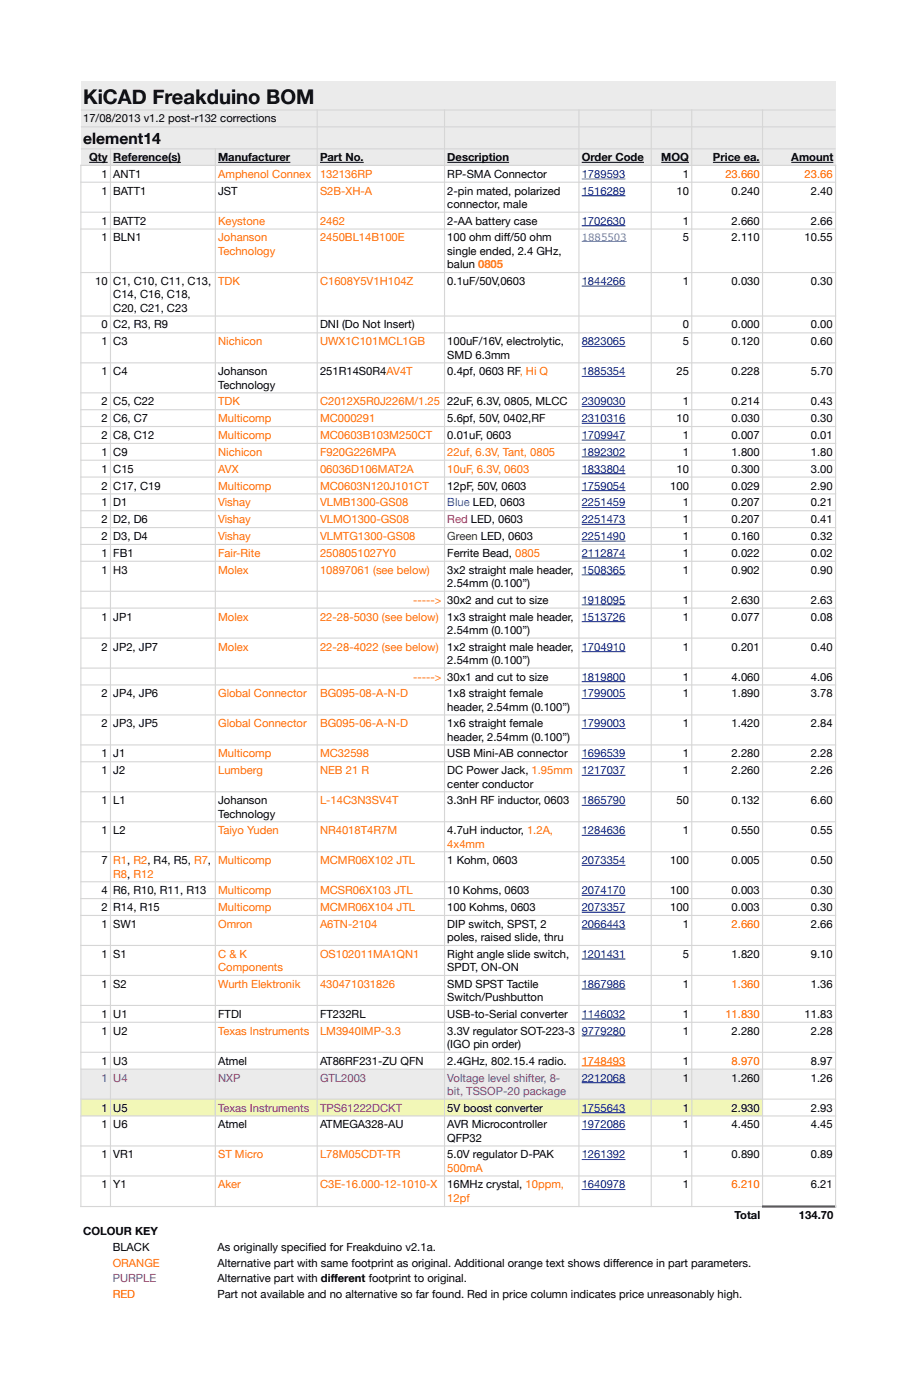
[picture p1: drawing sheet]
<svg xmlns="http://www.w3.org/2000/svg" width="289mm" height="440mm" viewBox="0 0 289 440" stroke-linecap="round" stroke-linejoin="round" font-family="sans-serif">
<defs><g id="words">
<text font-size="6.3" x="26.1" y="32.7">KiCAD Freakduino BOM</text>
<text font-size="4.9" x="26.1" y="45.2">element14</text>
<g font-size="3.5">
<text x="26.1" y="38.5">17/08/2013 v1.2 post-r132 corrections</text>
<text x="28" y="50.7">Qty</text>
<text x="35.6" y="50.7">Reference(s)</text>
<text x="68.5" y="50.7">Manufacturer</text>
<text x="100.5" y="50.7">Part No.</text>
<text x="140.5" y="50.7">Description</text>
<text x="182.7" y="50.7">Order Code</text>
<text x="207.7" y="50.7">MOQ</text>
<text x="223.9" y="50.7">Price ea.</text>
<text x="248.5" y="50.7">Amount</text>
<text x="31.8" y="55.9">1</text>
<text x="35.6" y="55.9">ANT1</text>
<text x="140.5" y="55.9">RP-SMA Connector</text>
<text x="214.4" y="55.9">1</text>
<text x="31.8" y="61.2">1</text>
<text x="35.6" y="61.2">BATT1</text>
<text x="68.5" y="61.2">JST</text>
<text x="140.5" y="61.2">2-pin mated, polarized</text>
<text x="140.5" y="65.4">connector, male</text>
<text x="212.4" y="61.2">10</text>
<text x="229.7" y="61.2">0.240</text>
<text x="254.6" y="61.2">2.40</text>
<text x="31.8" y="70.6">1</text>
<text x="35.6" y="70.6">BATT2</text>
<text x="140.5" y="70.6">2-AA battery case</text>
<text x="214.4" y="70.6">1</text>
<text x="229.7" y="70.6">2.660</text>
<text x="254.6" y="70.6">2.66</text>
<text x="31.8" y="75.9">1</text>
<text x="35.6" y="75.9">BLN1</text>
<text x="140.5" y="75.9">100 ohm dif/50 ohm</text>
<text x="158.2" y="75.9">f</text>
<text x="214.4" y="75.9">5</text>
<text x="229.7" y="75.9">2.110</text>
<text x="252.7" y="75.9">10.55</text>
<text x="140.5" y="80.1">single ended, 2.4 GHz,</text>
<text x="29.9" y="89.6">10</text>
<text x="35.6" y="89.6">C1, C10, C11, C13,</text>
<text x="140.5" y="84.3">balun 0805</text>
<text x="140.5" y="89.6">0.1uF/50V,0603</text>
<text x="214.4" y="89.6">1</text>
<text x="229.7" y="89.6">0.030</text>
<text x="254.6" y="89.6">0.30</text>
<text x="35.6" y="93.8">C14, C16, C18,</text>
<text x="35.6" y="98">C20, C21, C23</text>
<text x="31.8" y="103.2">0</text>
<text x="35.6" y="103.2">C2, R3, R9</text>
<text x="100.5" y="103.2">DNI (Do Not Insert)</text>
<text x="214.4" y="103.2">0</text>
<text x="229.7" y="103.2">0.000</text>
<text x="254.6" y="103.2">0.00</text>
<text x="31.8" y="108.5">1</text>
<text x="35.6" y="108.5">C3</text>
<text x="140.5" y="108.5">100uF/16V, electrolytic,</text>
<text x="140.5" y="112.7">SMD 6.3mm</text>
<text x="214.4" y="108.5">5</text>
<text x="229.7" y="108.5">0.120</text>
<text x="254.6" y="108.5">0.60</text>
<text x="31.8" y="117.9">1</text>
<text x="35.6" y="117.9">C4</text>
<text x="68.5" y="117.9">Johanson</text>
<text x="100.5" y="117.9">251R14S0R4AV4T</text>
<text x="140.5" y="117.9">0.4pf, 0603 RF, Hi Q</text>
<text x="212.4" y="117.9">25</text>
<text x="229.7" y="117.9">0.228</text>
<text x="254.6" y="117.9">5.70</text>
<text x="68.5" y="122.2">Technology</text>
<text x="31.8" y="127.4">2</text>
<text x="35.6" y="127.4">C5, C22</text>
<text x="140.5" y="127.4">22uF, 6.3V, 0805, MLCC</text>
<text x="214.4" y="127.4">1</text>
<text x="229.7" y="127.4">0.214</text>
<text x="254.6" y="127.4">0.43</text>
<text x="31.8" y="132.6">2</text>
<text x="31.8" y="137.9">2</text>
<text x="35.6" y="132.6">C6, C7</text>
<text x="35.6" y="137.9">C8, C12</text>
<text x="140.5" y="132.6">5.6pf, 50V, 0402,RF</text>
<text x="140.5" y="137.9">0.01uF, 0603</text>
<text x="212.4" y="132.6">10</text>
<text x="214.4" y="137.9">1</text>
<text x="229.7" y="132.6">0.030</text>
<text x="229.7" y="137.9">0.007</text>
<text x="254.6" y="132.6">0.30</text>
<text x="254.6" y="137.9">0.01</text>
<text x="31.8" y="143.2">1</text>
<text x="35.6" y="143.2">C9</text>
<text x="214.4" y="143.2">1</text>
<text x="229.7" y="143.2">1.800</text>
<text x="254.6" y="143.2">1.80</text>
<text x="31.8" y="148.5">1</text>
<text x="35.6" y="148.5">C15</text>
<text x="212.4" y="148.5">10</text>
<text x="229.7" y="148.5">0.300</text>
<text x="254.6" y="148.5">3.00</text>
<text x="31.8" y="153.8">2</text>
<text x="35.6" y="153.8">C17, C19</text>
<text x="140.5" y="153.8">12pF, 50V, 0603</text>
<text x="210.5" y="153.8">100</text>
<text x="229.7" y="153.8">0.029</text>
<text x="254.6" y="153.8">2.90</text>
<text x="31.8" y="159.1">1</text>
<text x="35.6" y="159.1">D1</text>
<text x="214.4" y="159.1">1</text>
<text x="229.7" y="159.1">0.207</text>
<text x="254.6" y="159.1">0.21</text>
<text x="31.8" y="164.4">2</text>
<text x="35.6" y="164.4">D2, D6</text>
<text x="214.4" y="164.4">1</text>
<text x="229.7" y="164.4">0.207</text>
<text x="254.6" y="164.4">0.41</text>
<text x="31.8" y="169.7">2</text>
<text x="35.6" y="169.7">D3, D4</text>
<text x="214.4" y="169.7">1</text>
<text x="229.7" y="169.7">0.160</text>
<text x="254.6" y="169.7">0.32</text>
<text x="31.8" y="175">1</text>
<text x="35.6" y="175">FB1</text>
<text x="140.5" y="175">Ferrite Bead, 0805</text>
<text x="214.4" y="175">1</text>
<text x="229.7" y="175">0.022</text>
<text x="254.6" y="175">0.02</text>
<text x="31.8" y="180.3">1</text>
<text x="35.6" y="180.3">H3</text>
<text x="140.5" y="180.3">3x2 straight male header,</text>
<text x="140.5" y="184.5">2.54mm (0.100”)</text>
<text x="214.4" y="180.3">1</text>
<text x="229.7" y="180.3">0.902</text>
<text x="254.6" y="180.3">0.90</text>
<text x="140.5" y="189.7">30x2 and cut to size</text>
<text x="214.4" y="189.7">1</text>
<text x="229.7" y="189.7">2.630</text>
<text x="254.6" y="189.7">2.63</text>
<text x="31.8" y="195">1</text>
<text x="35.6" y="195">JP1</text>
<text x="140.5" y="195">1x3 straight male header,</text>
<text x="214.4" y="195">1</text>
<text x="229.7" y="195">0.077</text>
<text x="254.6" y="195">0.08</text>
<text x="140.5" y="199.2">2.54mm (0.100”)</text>
<text x="31.8" y="204.4">2</text>
<text x="35.6" y="204.4">JP2, JP7</text>
<text x="140.5" y="204.4">1x2 straight male header,</text>
<text x="140.5" y="208.7">2.54mm (0.100”)</text>
<text x="214.4" y="204.4">1</text>
<text x="229.7" y="204.4">0.201</text>
<text x="254.6" y="204.4">0.40</text>
<text x="140.5" y="213.8">30x1 and cut to size</text>
<text x="214.4" y="213.8">1</text>
<text x="229.7" y="213.8">4.060</text>
<text x="254.6" y="213.8">4.06</text>
<text x="31.8" y="219.1">2</text>
<text x="35.6" y="219.1">JP4, JP6</text>
<text x="140.5" y="219.1">1x8 straight female</text>
<text x="214.4" y="219.1">1</text>
<text x="229.7" y="219.1">1.890</text>
<text x="254.6" y="219.1">3.78</text>
<text x="140.5" y="223.4">header, 2.54mm (0.100”)</text>
<text x="31.8" y="228.6">2</text>
<text x="35.6" y="228.6">JP3, JP5</text>
<text x="140.5" y="228.6">1x6 straight female</text>
<text x="140.5" y="232.8">header, 2.54mm (0.100”)</text>
<text x="214.4" y="228.6">1</text>
<text x="229.7" y="228.6">1.420</text>
<text x="254.6" y="228.6">2.84</text>
<text x="31.8" y="238">1</text>
<text x="35.6" y="238">J1</text>
<text x="140.5" y="238">USB Mini-AB connector</text>
<text x="214.4" y="238">1</text>
<text x="229.7" y="238">2.280</text>
<text x="254.6" y="238">2.28</text>
<text x="31.8" y="243.3">1</text>
<text x="35.6" y="243.3">J2</text>
<text x="140.5" y="243.3">DC Power Jack, 1.95mm</text>
<text x="214.4" y="243.3">1</text>
<text x="229.7" y="243.3">2.260</text>
<text x="254.6" y="243.3">2.26</text>
<text x="140.5" y="247.5">center conductor</text>
<text x="31.8" y="252.7">1</text>
<text x="35.6" y="252.7">L1</text>
<text x="68.5" y="252.7">Johanson</text>
<text x="68.5" y="256.9">Technology</text>
<text x="140.5" y="252.7">3.3nH RF inductor, 0603</text>
<text x="212.4" y="252.7">50</text>
<text x="229.7" y="252.7">0.132</text>
<text x="254.6" y="252.7">6.60</text>
<text x="31.8" y="262.1">1</text>
<text x="35.6" y="262.1">L2</text>
<text x="140.5" y="262.1">4.7uH inductor, 1.2A,</text>
<text x="214.4" y="262.1">1</text>
<text x="229.7" y="262.1">0.550</text>
<text x="254.6" y="262.1">0.55</text>
<text x="31.8" y="271.6">7</text>
<text x="140.5" y="271.6">1 Kohm, 0603</text>
<text x="210.5" y="271.6">100</text>
<text x="229.7" y="271.6">0.005</text>
<text x="254.6" y="271.6">0.50</text>
<text x="31.8" y="281">4</text>
<text x="35.6" y="281">R6, R10, R11, R13</text>
<text x="140.5" y="281">10 Kohms, 0603</text>
<text x="210.5" y="281">100</text>
<text x="229.7" y="281">0.003</text>
<text x="254.6" y="281">0.30</text>
<text x="31.8" y="286.3">2</text>
<text x="35.6" y="286.3">R14, R15</text>
<text x="140.5" y="286.3">100 Kohms, 0603</text>
<text x="210.5" y="286.3">100</text>
<text x="229.7" y="286.3">0.003</text>
<text x="254.6" y="286.3">0.30</text>
<text x="31.8" y="291.6">1</text>
<text x="35.6" y="291.6">SW1</text>
<text x="140.5" y="291.6">DIP switch, SPST, 2</text>
<text x="214.4" y="291.6">1</text>
<text x="254.6" y="291.6">2.66</text>
<text x="140.5" y="295.8">poles, raised slide, thru</text>
<text x="31.8" y="301">1</text>
<text x="35.6" y="301">S1</text>
<text x="140.5" y="301">Right angle slide switch,</text>
<text x="140.5" y="305.2">SPDT, ON-ON</text>
<text x="214.4" y="301">5</text>
<text x="229.7" y="301">1.820</text>
<text x="254.6" y="301">9.10</text>
<text x="31.8" y="310.4">1</text>
<text x="35.6" y="310.4">S2</text>
<text x="140.5" y="310.4">SMD SPST Tactile</text>
<text x="214.4" y="310.4">1</text>
<text x="254.6" y="310.4">1.36</text>
<text x="140.5" y="314.7">Switch/Pushbutton</text>
<text x="31.8" y="319.8">1</text>
<text x="35.6" y="319.8">U1</text>
<text x="68.5" y="319.8">FTDI</text>
<text x="100.5" y="319.8">FT232RL</text>
<text x="140.5" y="319.8">USB-to-Serial converter</text>
<text x="214.4" y="319.8">1</text>
<text x="252.7" y="319.8">11.83</text>
<text x="31.8" y="325.1">1</text>
<text x="35.6" y="325.1">U2</text>
<text x="140.5" y="325.1">3.3V regulator SOT-223-3</text>
<text x="140.5" y="329.4">(IGO pin order)</text>
<text x="214.4" y="325.1">1</text>
<text x="229.7" y="325.1">2.280</text>
<text x="254.6" y="325.1">2.28</text>
<text x="31.8" y="334.6">1</text>
<text x="35.6" y="334.6">U3</text>
<text x="68.5" y="334.6">Atmel</text>
<text x="100.5" y="334.6">AT86RF231-ZU QFN</text>
<text x="140.5" y="334.6">2.4GHz, 802.15.4 radio.</text>
<text x="214.4" y="334.6">1</text>
<text x="254.6" y="334.6">8.97</text>
<text x="214.4" y="339.9">1</text>
<text x="229.7" y="339.9">1.260</text>
<text x="254.6" y="339.9">1.26</text>
<text x="31.8" y="349.3">1</text>
<text x="35.6" y="349.3">U5</text>
<text x="140.5" y="349.3">5V boost converter</text>
<text x="214.4" y="349.3">1</text>
<text x="229.7" y="349.3">2.930</text>
<text x="254.6" y="349.3">2.93</text>
<text x="31.8" y="354.6">1</text>
<text x="35.6" y="354.6">U6</text>
<text x="68.5" y="354.6">Atmel</text>
<text x="100.5" y="354.6">ATMEGA328-AU</text>
<text x="140.5" y="354.6">AVR Microcontroller</text>
<text x="140.5" y="358.8">QFP32</text>
<text x="214.4" y="354.6">1</text>
<text x="229.7" y="354.6">4.450</text>
<text x="254.6" y="354.6">4.45</text>
<text x="31.8" y="364">1</text>
<text x="35.6" y="364">VR1</text>
<text x="140.5" y="364">5.0V regulator D-PAK</text>
<text x="214.4" y="364">1</text>
<text x="229.7" y="364">0.890</text>
<text x="254.6" y="364">0.89</text>
<text x="31.8" y="373.4">1</text>
<text x="35.6" y="373.4">Y1</text>
<text x="140.5" y="373.4">16MHz crystal, 10ppm,</text>
<text x="214.4" y="373.4">1</text>
<text x="254.6" y="373.4">6.21</text>
<text x="230.6" y="383">Total</text>
<text x="250.9" y="383.2">134.70</text>
<text x="26.1" y="388.1">COLOUR KEY</text>
<text x="35.4" y="393.1">BLACK</text>
<text x="68.3" y="393.1">As originally specif</text>
<text x="96.7" y="393.1">ied for Freakduino v2.1a.</text>
<text x="68.3" y="398">Alternative part with same footprint as original. Additional orange text shows diference in part parameters.</text>
<text x="192.4" y="398">f</text>
<text x="68.3" y="403">Alternative part with diferent footprint to original.</text>
<text x="68.3" y="407.9">Part not available and no alternative so far found. Red in price column indicates price unreasonably high.</text>
<text x="103.9" y="403">f</text>
</g>
<g font-size="3.5" fill="#ff6a00">
<text x="68.5" y="55.9">Amphenol Connex</text>
<text x="100.5" y="55.9">132136RP</text>
<text x="100.5" y="61.2">S2B-XH-A</text>
<text x="68.5" y="70.6">Keystone</text>
<text x="100.5" y="70.6">2462</text>
<text x="68.5" y="75.9">Johanson</text>
<text x="100.5" y="75.9">2450BL14B100E</text>
<text x="68.5" y="80.1">Technology</text>
<text x="68.5" y="89.6">TDK</text>
<text x="100.5" y="89.6">C1608Y5V1H104Z</text>
<text x="68.5" y="108.5">Nichicon</text>
<text x="100.5" y="108.5">UWX1C101MCL1GB</text>
<text x="68.5" y="127.4">TDK</text>
<text x="100.5" y="127.4">C2012X5R0J226M/1.25</text>
<text x="68.5" y="132.6">Multicomp</text>
<text x="68.5" y="137.9">Multicomp</text>
<text x="100.5" y="132.6">MC000291</text>
<text x="100.5" y="137.9">MC0603B103M250CT</text>
<text x="68.5" y="143.2">Nichicon</text>
<text x="100.5" y="143.2">F920G226MPA</text>
<text x="140.5" y="143.2">22uf, 6.3V, Tant, 0805</text>
<text x="68.5" y="148.5">AVX</text>
<text x="100.5" y="148.5">06036D106MAT2A</text>
<text x="140.5" y="148.5">10uF, 6.3V, 0603</text>
<text x="68.5" y="153.8">Multicomp</text>
<text x="100.5" y="153.8">MC0603N120J101CT</text>
<text x="68.5" y="159.1">Vishay</text>
<text x="100.5" y="159.1">VLMB1300-GS08</text>
<text x="68.5" y="164.4">Vishay</text>
<text x="100.5" y="164.4">VLMO1300-GS08</text>
<text x="68.5" y="169.7">Vishay</text>
<text x="100.5" y="169.7">VLMTG1300-GS08</text>
<text x="68.5" y="175">Fair-Rite</text>
<text x="100.5" y="175">2508051027Y0</text>
<text x="68.5" y="180.3">Molex</text>
<text x="100.5" y="180.3">10897061 (see below)</text>
<text x="129.7" y="189.7">-----&gt;</text>
<text x="68.5" y="195">Molex</text>
<text x="100.5" y="195">22-28-5030 (see below)</text>
<text x="68.5" y="204.4">Molex</text>
<text x="100.5" y="204.4">22-28-4022 (see below)</text>
<text x="129.7" y="213.8">-----&gt;</text>
<text x="68.5" y="219.1">Global Connector</text>
<text x="100.5" y="219.1">BG095-08-A-N-D</text>
<text x="68.5" y="228.6">Global Connector</text>
<text x="100.5" y="228.6">BG095-06-A-N-D</text>
<text x="68.5" y="238">Multicomp</text>
<text x="100.5" y="238">MC32598</text>
<text x="68.5" y="243.3">Lumberg</text>
<text x="100.5" y="243.3">NEB 21 R</text>
<text x="100.5" y="252.7">L-14C3N3SV4T</text>
<text x="68.5" y="262.1">Taiyo Yuden</text>
<text x="100.5" y="262.1">NR4018T4R7M</text>
<text x="140.5" y="266.4">4x4mm</text>
<text x="35.6" y="271.6">R1, R2, R4, R5, R7,</text>
<text x="35.6" y="275.8">R8, R12</text>
<text x="68.5" y="271.6">Multicomp</text>
<text x="100.5" y="271.6">MCMR06X102 JTL</text>
<text x="68.5" y="281">Multicomp</text>
<text x="100.5" y="281">MCSR06X103 JTL</text>
<text x="68.5" y="286.3">Multicomp</text>
<text x="100.5" y="286.3">MCMR06X104 JTL</text>
<text x="68.5" y="291.6">Omron</text>
<text x="100.5" y="291.6">A6TN-2104</text>
<text x="68.5" y="301">C &amp; K</text>
<text x="68.5" y="305.2">Components</text>
<text x="100.5" y="301">OS102011MA1QN1</text>
<text x="68.5" y="310.4">Wurth Elektronik</text>
<text x="100.5" y="310.4">430471031826</text>
<text x="68.5" y="325.1">Texas Instruments</text>
<text x="100.5" y="325.1">LM3940IMP-3.3</text>
<text x="68.5" y="364">ST Micro</text>
<text x="100.5" y="364">L78M05CDT-TR</text>
<text x="140.5" y="368.2">500mA</text>
<text x="68.5" y="373.4">Aker</text>
<text x="100.5" y="373.4">C3E-16.000-12-1010-X</text>
<text x="140.5" y="377.7">12pf</text>
<text x="35.4" y="398">ORANGE</text>
</g>
<g font-size="3.5" fill="#021eaa">
<text x="182.7" y="55.9">1789593</text>
<text x="182.7" y="61.2">1516289</text>
<text x="182.7" y="70.6">1702630</text>
<text x="182.7" y="89.6">1844266</text>
<text x="182.7" y="108.5">8823065</text>
<text x="182.7" y="117.9">1885354</text>
<text x="182.7" y="127.4">2309030</text>
<text x="182.7" y="132.6">2310316</text>
<text x="182.7" y="137.9">1709947</text>
<text x="182.7" y="143.2">1892302</text>
<text x="182.7" y="148.5">1833804</text>
<text x="182.7" y="153.8">1759054</text>
<text x="182.7" y="159.1">2251459</text>
<text x="182.7" y="164.4">2251473</text>
<text x="182.7" y="169.7">2251490</text>
<text x="182.7" y="175">2112874</text>
<text x="182.7" y="180.3">1508365</text>
<text x="182.7" y="189.7">1918095</text>
<text x="182.7" y="195">1513726</text>
<text x="182.7" y="204.4">1704910</text>
<text x="182.7" y="213.8">1819800</text>
<text x="182.7" y="219.1">1799005</text>
<text x="182.7" y="228.6">1799003</text>
<text x="182.7" y="238">1696539</text>
<text x="182.7" y="243.3">1217037</text>
<text x="182.7" y="252.7">1865790</text>
<text x="182.7" y="262.1">1284636</text>
<text x="182.7" y="271.6">2073354</text>
<text x="182.7" y="281">2074170</text>
<text x="182.7" y="286.3">2073357</text>
<text x="182.7" y="291.6">2066443</text>
<text x="182.7" y="301">1201431</text>
<text x="182.7" y="310.4">1867986</text>
<text x="182.7" y="319.8">1146032</text>
<text x="182.7" y="325.1">9779280</text>
<text x="182.7" y="339.9">2212068</text>
<text x="182.7" y="349.3">1755643</text>
<text x="182.7" y="354.6">1972086</text>
<text x="182.7" y="364">1261392</text>
<text x="182.7" y="373.4">1640978</text>
</g>
<g font-size="3.5" fill="#e32400">
<text x="227.8" y="55.9">23.660</text>
<text x="252.7" y="55.9">23.66</text>
<text x="229.7" y="291.6">2.660</text>
<text x="229.7" y="310.4">1.360</text>
<text x="227.8" y="319.8">11.830</text>
<text x="182.7" y="334.6">1748493</text>
<text x="229.7" y="334.6">8.970</text>
<text x="229.7" y="373.4">6.210</text>
<text x="35.4" y="407.9">RED</text>
</g>
<text font-size="3.5" fill="#0061ff" x="140.5" y="159.1">Blue LED, 0603</text>
<text font-size="3.5" fill="#b92d5d" x="140.5" y="164.4">Red LED, 0603</text>
<text font-size="3.5" fill="#008f00" x="140.5" y="169.7">Green LED, 0603</text>
<g font-size="3.5" fill="#7b219f">
<text x="31.8" y="339.9">1</text>
<text x="35.6" y="339.9">U4</text>
<text x="68.5" y="339.9">NXP</text>
<text x="100.5" y="339.9">GTL2003</text>
<text x="140.5" y="339.9">Voltage level shifter, 8-</text>
<text x="140.5" y="344.1">bit, TSSOP-20 package</text>
<text x="68.5" y="349.3">Texas Instruments</text>
<text x="100.5" y="349.3">TPS61222DCKT</text>
<text x="35.4" y="403">PURPLE</text>
</g>
<text font-size="3.2" fill="#528ec6" x="182.7" y="75.7">1885503</text>
</g></defs>
<g fill="#ebebeb">
<path d="M25.4 25.8h237v8.8h-237z"/>
<path d="M25.4 34.6h74.2v5.3h-74.2z"/>
<path d="M99.6 34.6h40v5.3h-40z"/>
<path d="M139.6 34.6h42.2v5.3h-42.2z"/>
<path d="M181.8 34.6h22.7v5.3h-22.7z"/>
<path d="M204.5 34.6h12.7v5.3h-12.7z"/>
<path d="M217.2 34.6h22.2v5.3h-22.2z"/>
<path d="M239.4 34.6h23v5.3h-23z"/>
<path d="M25.4 39.9h74.2v6.9h-74.2z"/>
<path d="M99.6 39.9h40v6.9h-40z"/>
<path d="M139.6 39.9h42.2v6.9h-42.2z"/>
<path d="M181.8 39.9h22.7v6.9h-22.7z"/>
<path d="M204.5 39.9h12.7v6.9h-12.7z"/>
<path d="M217.2 39.9h22.2v6.9h-22.2z"/>
<path d="M239.4 39.9h23v6.9h-23z"/>
<path d="M25.4 46.8h9.3v5.2h-9.3z"/>
<path d="M34.7 46.8h32.9v5.2h-32.9z"/>
<path d="M67.6 46.8h32v5.2h-32z"/>
<path d="M99.6 46.8h40v5.2h-40z"/>
<path d="M139.6 46.8h42.2v5.2h-42.2z"/>
<path d="M181.8 46.8h22.7v5.2h-22.7z"/>
<path d="M204.5 46.8h12.7v5.2h-12.7z"/>
<path d="M217.2 46.8h22.2v5.2h-22.2z"/>
<path d="M239.4 46.8h23v5.2h-23z"/>
<path d="M25.4 335.9h9.3v9.5h-9.3z"/>
<path d="M34.7 335.9h32.9v9.5h-32.9z"/>
<path d="M67.6 335.9h32v9.5h-32z"/>
<path d="M99.6 335.9h40v9.5h-40z"/>
<path d="M139.6 335.9h42.2v9.5h-42.2z"/>
<path d="M181.8 335.9h22.7v9.5h-22.7z"/>
<path d="M204.5 335.9h12.7v9.5h-12.7z"/>
<path d="M217.2 335.9h22.2v9.5h-22.2z"/>
</g>
<g fill="#f2f7b7">
<path d="M25.4 345.4h9.3v5.3h-9.3z"/>
<path d="M34.7 345.4h32.9v5.3h-32.9z"/>
<path d="M67.6 345.4h32v5.3h-32z"/>
<path d="M99.6 345.4h40v5.3h-40z"/>
<path d="M139.6 345.4h42.2v5.3h-42.2z"/>
<path d="M181.8 345.4h22.7v5.3h-22.7z"/>
<path d="M204.5 345.4h12.7v5.3h-12.7z"/>
<path d="M217.2 345.4h22.2v5.3h-22.2z"/>
</g>
<path d="M28 51h5.8M35.6 51h21.2M68.5 51h22.7M100.5 51h13.7M140.5 51h19.4M182.7 51h19.5M207.7 51h8.6M223.9 51h14.7M248.5 51h13.2" fill="none" stroke="#000" stroke-width=".31"/>
<path d="M182.7 56.2h13.7M182.7 75.9h14.1" fill="none" stroke="#528ec6" stroke-width=".31"/>
<g fill="none" stroke="#021eaa" stroke-width=".31">
<path d="M182.7 61.5h13.7M182.7 70.9h13.7M182.7 89.9h13.7M182.7 108.9h13.7M182.7 118.3h13.7M182.7 127.7h13.7M182.7 133h13.7M182.7 138.3h13.7M182.7 143.6h13.7M182.7 148.9h13.7M182.7 154.2h13.7M182.7 159.5h13.7"/>
<path d="M182.7 164.8h13.7M182.7 170h13.7M182.7 175.3h13.7M182.7 180.6h13.7M182.7 190.1h13.7M182.7 195.3h13.7M182.7 204.8h13.7M182.7 214.2h13.7M182.7 219.5h13.7M182.7 228.9h13.7M182.7 238.3h13.7M182.7 243.6h13.7"/>
<path d="M182.7 253.1h13.7M182.7 262.5h13.7M182.7 271.9h13.7M182.7 281.3h13.7M182.7 286.6h13.7M182.7 291.9h13.7M182.7 301.3h13.7M182.7 310.8h13.7M182.7 320.2h13.7M182.7 325.5h13.7M182.7 340.2h13.7M182.7 349.6h13.7"/>
<path d="M182.7 354.9h13.7M182.7 364.4h13.7M182.7 373.8h13.7"/>
</g>
<path d="M182.7 334.9h13.7" fill="none" stroke="#e32400" stroke-width=".31"/>
<g fill="none" stroke="#d6d6d6" stroke-width=".35">
<path d="M25.4 34.6h237M25.4 39.9h237M99.6 34.4v344.9M139.6 34.4v344.9M181.8 34.4v344.9M204.5 34.4v344.9M217.2 34.4v344.9M239.4 34.4v345.1M25.2 57.2h237.4M25.2 52h237.4M25.4 46.8h237M25.4 51.8v327.5"/>
<path d="M34.7 46.6v332.7M67.6 46.6v332.7M262.4 51.8v327.7M25.2 66.7h237.4M25.2 72h237.4M25.2 85.6h237.4M25.2 99.3h237.4M25.2 104.6h237.4M25.2 114h237.4M25.2 123.4h237.4M25.2 128.7h237.4M25.2 134h237.4"/>
<path d="M25.2 139.3h237.4M25.2 144.6h237.4M25.2 149.9h237.4M25.2 155.2h237.4M25.2 160.5h237.4M25.2 165.8h237.4M25.2 171.1h237.4M25.2 176.4h237.4M25.2 185.8h237.4M25.2 191.1h237.4M25.2 200.5h237.4M25.2 209.9h237.4"/>
<path d="M25.2 215.2h237.4M25.2 224.6h237.4M25.2 234.1h237.4M25.2 239.4h237.4M25.2 248.8h237.4M25.2 258.2h237.4M25.2 267.6h237.4M25.2 277.1h237.4M25.2 282.4h237.4M25.2 287.7h237.4M25.2 297.1h237.4M25.2 306.5h237.4"/>
<path d="M25.2 315.9h237.4M25.2 321.2h237.4M25.2 330.7h237.4M25.2 335.9h237.4M25.2 345.4h237.4M25.2 350.7h237.4M25.2 360.1h237.4M25.2 369.5h237.4M25.2 379.1h214.1"/>
</g>
<path d="M239.3 379.1h23.3" fill="none" stroke="#5e5e5e" stroke-width=".71" stroke-linecap="butt"/>
<use href="#words"/>
</svg>
